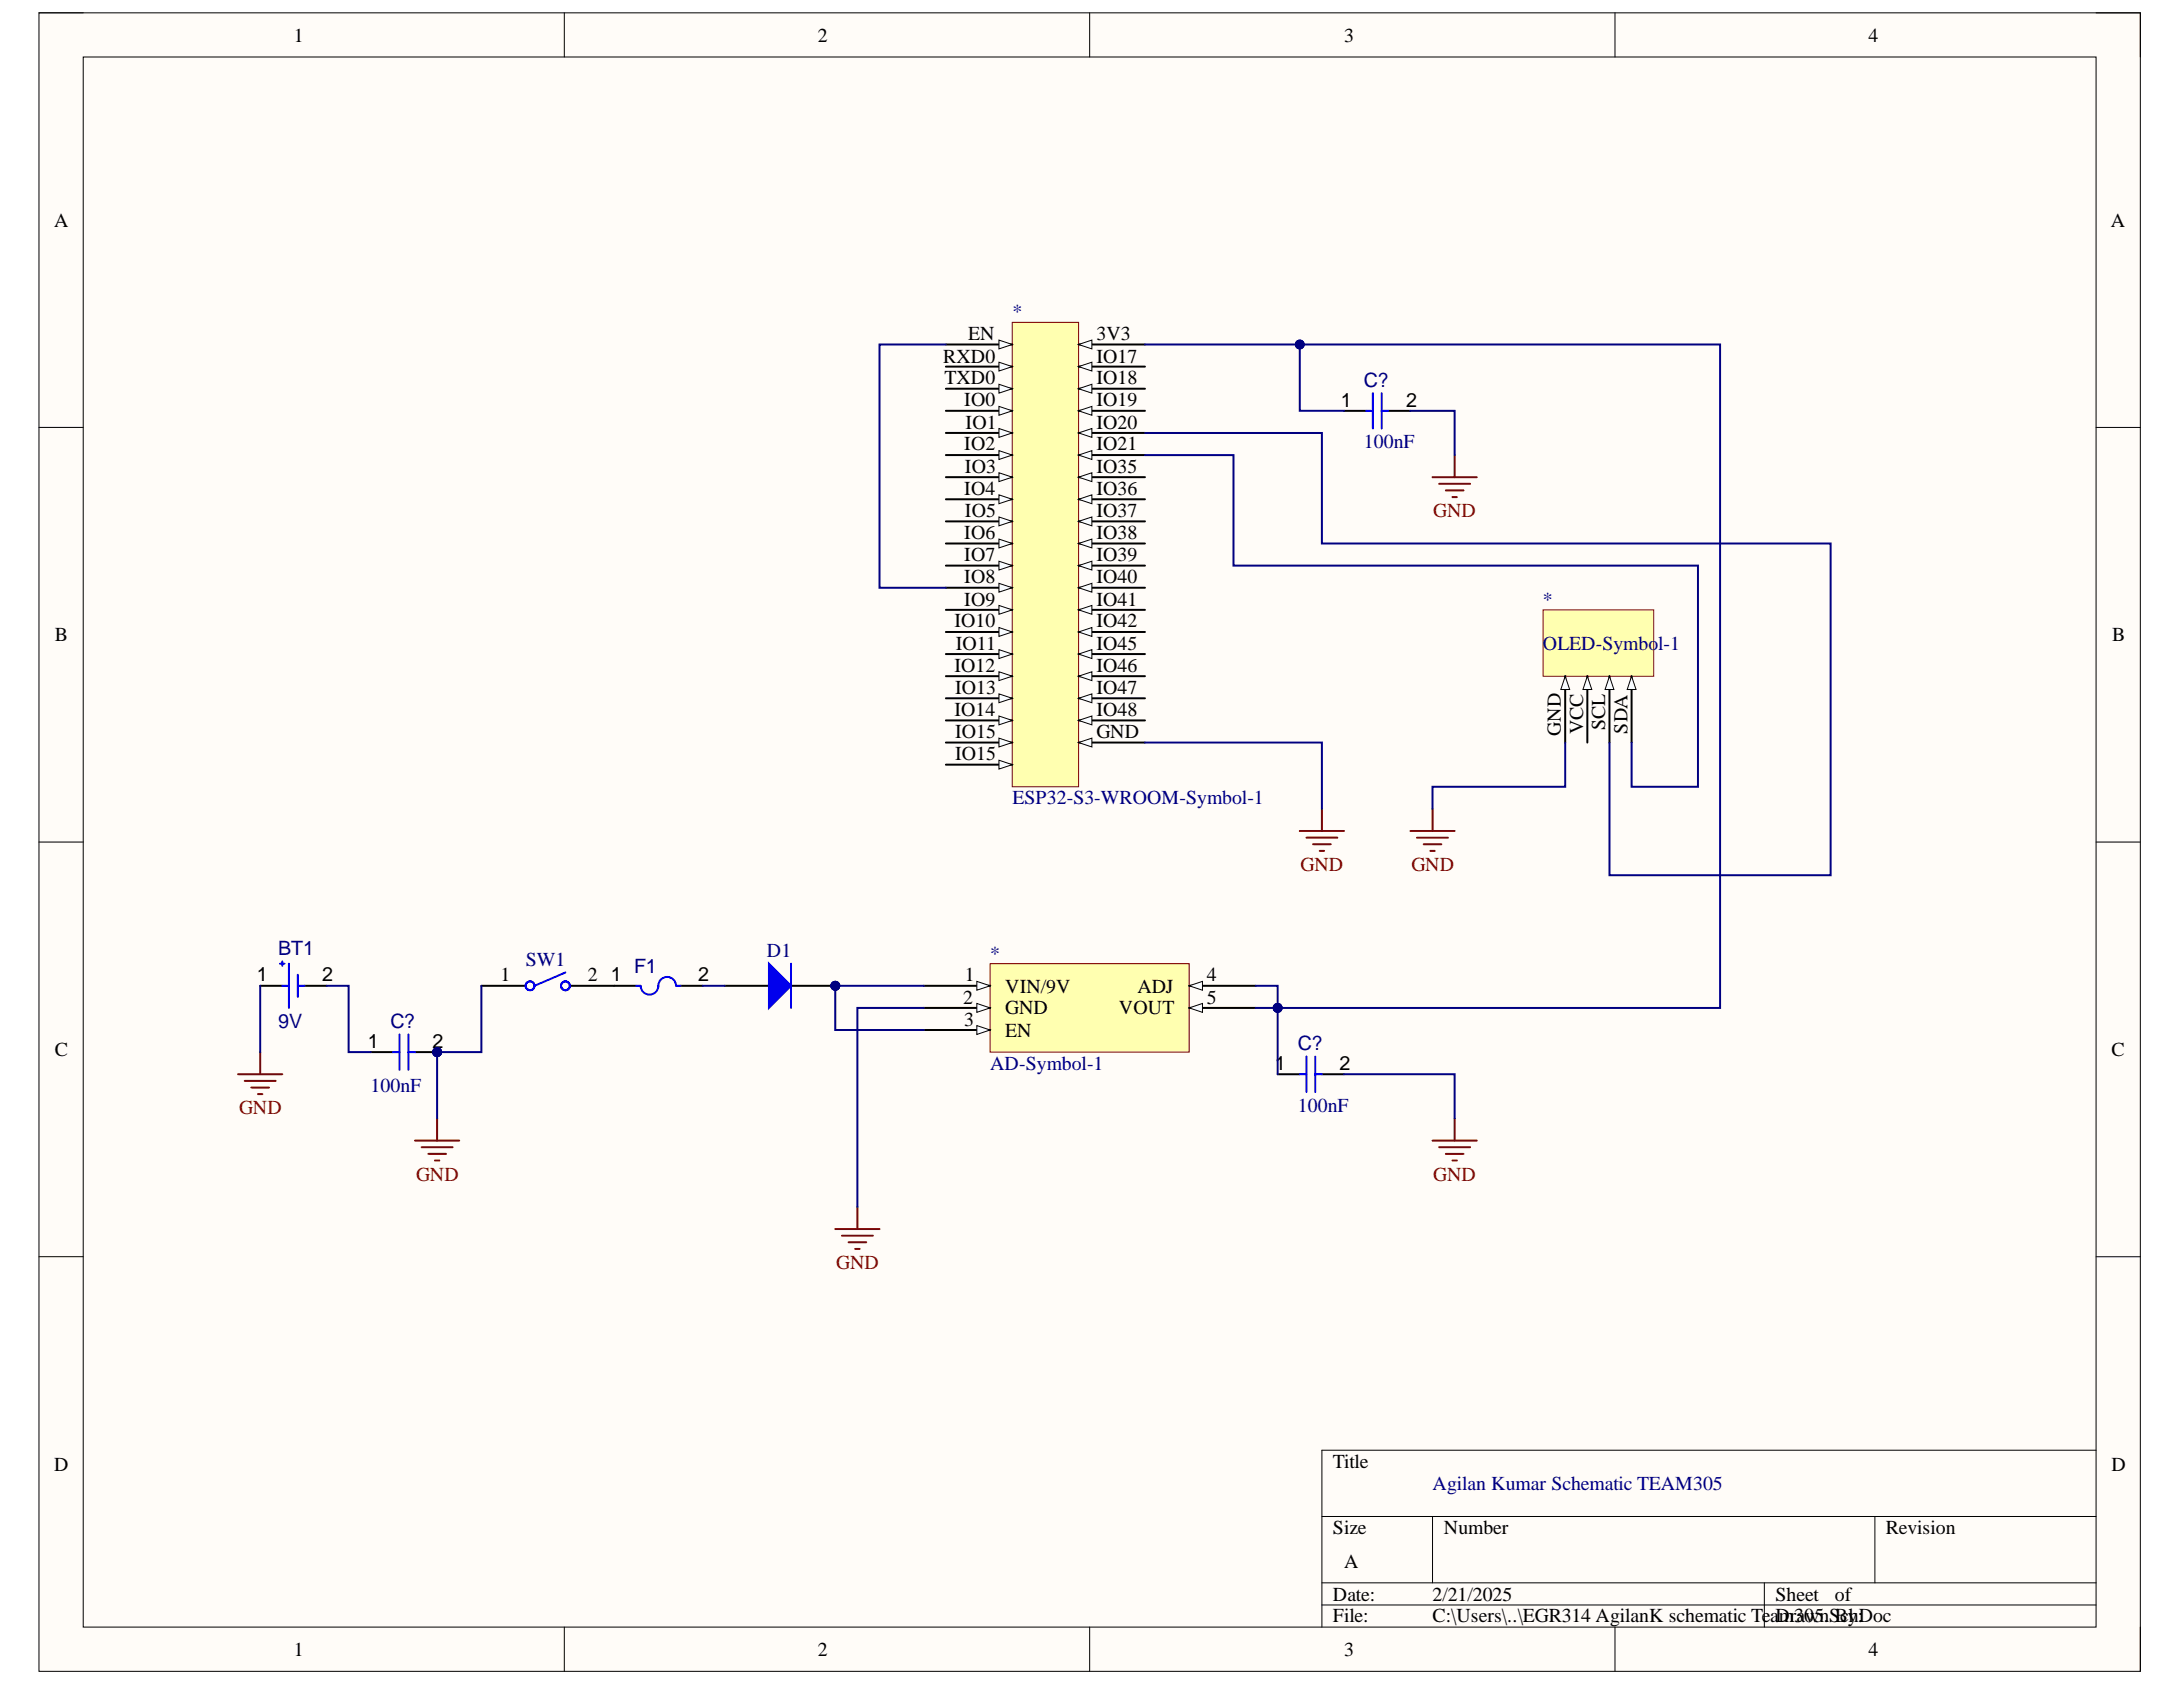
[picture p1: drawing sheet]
<svg xmlns="http://www.w3.org/2000/svg" width="279mm" height="216mm" viewBox="0 0 279 216" stroke-linecap="round" stroke-linejoin="round" font-family="sans-serif">
<defs><g id="words">
<g font-size="2.5">
<text x="37.6" y="5.3">1</text>
<text x="104.7" y="5.3">2</text>
<text x="172" y="5.3">3</text>
<text x="239.2" y="5.3">4</text>
<text x="6.9" y="29">A</text>
<text x="270.2" y="29">A</text>
<text x="120.7" y="46.4">RXD0</text>
<text x="123.9" y="43.5">EN</text>
<text x="140.3" y="43.5">3V3</text>
<text x="140.3" y="46.4">IO17</text>
<text x="120.9" y="49.2">TXD0</text>
<text x="123.4" y="52">IO0</text>
<text x="140.3" y="49.2">IO18</text>
<text x="140.3" y="52">IO19</text>
<text x="171.6" y="52.1">1</text>
<text x="180" y="52.1">2</text>
<text x="123.4" y="57.6">IO2</text>
<text x="123.6" y="54.9">IO1</text>
<text x="140.3" y="54.9">IO20</text>
<text x="140.3" y="57.6">IO21</text>
<text x="123.4" y="63.3">IO4</text>
<text x="123.5" y="60.5">IO3</text>
<text x="140.3" y="60.5">IO35</text>
<text x="140.3" y="63.3">IO36</text>
<text x="123.4" y="69">IO6</text>
<text x="123.4" y="71.8">IO7</text>
<text x="123.5" y="66.2">IO5</text>
<text x="140.3" y="66.2">IO37</text>
<text x="140.3" y="69">IO38</text>
<text x="140.3" y="71.8">IO39</text>
<text x="123.4" y="74.6">IO8</text>
<text x="123.4" y="77.5">IO9</text>
<text x="140.3" y="74.6">IO40</text>
<text x="140.3" y="77.5">IO41</text>
<text x="7" y="82.1">B</text>
<text x="122.2" y="80.3">IO10</text>
<text x="122.3" y="83.2">IO11</text>
<text x="140.3" y="80.3">IO42</text>
<text x="140.3" y="83.2">IO45</text>
<text x="270.3" y="82.1">B</text>
<text x="122.2" y="86">IO12</text>
<text x="122.2" y="88.8">IO13</text>
<text x="140.3" y="86">IO46</text>
<text x="140.3" y="88.8">IO47</text>
<text x="122.2" y="91.6">IO14</text>
<text x="122.2" y="94.5">IO15</text>
<text x="140.3" y="91.6">IO48</text>
<text x="140.3" y="94.5">GND</text>
<text x="199.8" y="94.2" transform="rotate(-90 199.8 94.2)">GND</text>
<text x="202.6" y="94" transform="rotate(-90 202.6 94)">VCC</text>
<text x="205.4" y="93.5" transform="rotate(-90 205.4 93.5)">SCL</text>
<text x="208.3" y="93.9" transform="rotate(-90 208.3 93.9)">SDA</text>
<text x="122.2" y="97.3">IO15</text>
<text x="32.9" y="125.6">1</text>
<text x="41.3" y="125.6">2</text>
<text x="64.1" y="125.6">1</text>
<text x="75.2" y="125.6">2</text>
<text x="78.2" y="125.6">1</text>
<text x="89.4" y="125.6">2</text>
<text x="123.5" y="125.6">1</text>
<text x="154.4" y="125.6">4</text>
<text x="123.3" y="128.5">2</text>
<text x="123.4" y="131.2">3</text>
<text x="128.7" y="127">VIN/9V</text>
<text x="128.7" y="129.8">GND</text>
<text x="143.2" y="129.8">VOUT</text>
<text x="145.6" y="127">ADJ</text>
<text x="154.4" y="128.5">5</text>
<text x="7" y="135.1">C</text>
<text x="47.1" y="134.1">1</text>
<text x="55.4" y="134.1">2</text>
<text x="128.7" y="132.7">EN</text>
<text x="163.2" y="136.9">1</text>
<text x="171.4" y="136.9">2</text>
<text x="270.3" y="135.1">C</text>
<text x="6.9" y="188.2">D</text>
<text x="170.6" y="187.9">Title</text>
<text x="270.3" y="188.2">D</text>
<text x="170.6" y="196.3">Size</text>
<text x="184.8" y="196.3">Number</text>
<text x="241.4" y="196.3">Revision</text>
<text x="172" y="200.6">A</text>
<text x="170.6" y="204.9">Date:</text>
<text x="170.6" y="207.6">File:</text>
<text x="183.4" y="204.9">2/21/2025</text>
<text x="183.4" y="207.6">C:\Users\..\EGR314 AgilanK schematic TeaDrawn chDoc</text>
<text x="227.2" y="204.9">Sheet</text>
<text x="227.7" y="207.6">m305.SBy:</text>
<text x="234.8" y="204.9">of</text>
<text x="37.6" y="212">1</text>
<text x="104.7" y="212">2</text>
<text x="172" y="212">3</text>
<text x="239.2" y="212">4</text>
</g>
<g font-size="2.5" fill="#000080">
<text x="129.6" y="40.7">*</text>
<text x="174.6" y="49.5">C?</text>
<text x="174.6" y="57.4">100nF</text>
<text x="197.5" y="77.5">*</text>
<text x="197.5" y="83.2">OLED-Symbol-1</text>
<text x="129.6" y="102.9">ESP32-S3-WROOM-Symbol-1</text>
<text x="35.6" y="122.2">BT1</text>
<text x="67.3" y="123.6">SW1</text>
<text x="81.2" y="124.5">F1</text>
<text x="98.1" y="122.5">D1</text>
<text x="126.7" y="122.8">*</text>
<text x="35.6" y="131.6">9V</text>
<text x="50" y="131.6">C?</text>
<text x="126.7" y="136.9">AD-Symbol-1</text>
<text x="166.1" y="134.4">C?</text>
<text x="47.4" y="139.8">100nF</text>
<text x="166.1" y="142.3">100nF</text>
<text x="183.4" y="190.7">Agilan Kumar Schematic TEAM305</text>
</g>
<g font-size="2.5" fill="#800000">
<text x="183.4" y="66.2">GND</text>
<text x="166.5" y="111.5">GND</text>
<text x="180.7" y="111.5">GND</text>
<text x="30.6" y="142.6">GND</text>
<text x="53.3" y="151.1">GND</text>
<text x="183.4" y="151.1">GND</text>
<text x="107" y="162.4">GND</text>
</g>
</g></defs>
<path d="M5 1.6h268.9v212.3h-268.9z" fill-rule="evenodd" fill="#fffcf8"/>
<path d="M5 1.6h268.9v212.3h-268.9z" fill="none" stroke="#000" stroke-width=".13"/>
<path d="M10.7 7.3h257.6v200.9h-257.6z" fill-rule="evenodd" fill="#fffcf8"/>
<g fill="none" stroke="#000" stroke-width=".13">
<path d="M5 1.6h5.7M10.7 7.3h257.6v200.9h-257.6zM72.2 1.6v5.7M139.5 1.6v5.7M206.7 1.6v5.7M268.3 1.6h5.6v5.7M5 54.7h5.7M268.3 54.7h5.6M5 107.8h5.7M268.3 107.8h5.6M5 160.8h5.7M268.3 160.8h5.6"/>
<path d="M169.2 194.1h99.1M183.3 194.1v8.5M240 194.1v8.5M268.3 185.6h-99.1v22.6M72.2 208.2v5.7M139.5 208.2v5.7M169.2 202.6h99.1M169.2 205.4h99.1M206.7 208.2v5.7M225.8 202.6v5.6M273.9 208.2v5.7"/>
</g>
<path d="M129.6 41.3h8.4v59.4h-8.4z" fill-rule="evenodd" fill="#ffffb0"/>
<path d="M129.6 41.3h8.4v59.4h-8.4z" fill="none" stroke="#800000" stroke-width=".13"/>
<path d="M121.1 44.1h8.5" fill="none" stroke="#000" stroke-width=".25"/>
<path d="M127.9 43.5l1.7 .6-1.7 .6z" fill="#f8fcff"/>
<path d="M127.9 43.5l1.7 .6-1.7 .6z" fill="none" stroke="#000" stroke-width=".13"/>
<path d="M121.1 46.9h8.5" fill="none" stroke="#000" stroke-width=".25"/>
<path d="M127.9 46.4l1.7 .5-1.7 .6z" fill="#f8fcff"/>
<path d="M127.9 46.4l1.7 .5-1.7 .6z" fill="none" stroke="#000" stroke-width=".13"/>
<path d="M121.1 49.7h8.5" fill="none" stroke="#000" stroke-width=".25"/>
<path d="M127.9 49.2l1.7 .5-1.7 .6z" fill="#f8fcff"/>
<path d="M127.9 49.2l1.7 .5-1.7 .6z" fill="none" stroke="#000" stroke-width=".13"/>
<path d="M121.1 52.6h8.5" fill="none" stroke="#000" stroke-width=".25"/>
<path d="M127.9 52l1.7 .6-1.7 .5z" fill="#f8fcff"/>
<path d="M127.9 52l1.7 .6-1.7 .5z" fill="none" stroke="#000" stroke-width=".13"/>
<path d="M121.1 55.4h8.5" fill="none" stroke="#000" stroke-width=".25"/>
<path d="M127.9 54.8l1.7 .6-1.7 .6z" fill="#f8fcff"/>
<path d="M127.9 54.8l1.7 .6-1.7 .6z" fill="none" stroke="#000" stroke-width=".13"/>
<path d="M121.1 58.2h8.5" fill="none" stroke="#000" stroke-width=".25"/>
<path d="M127.9 57.7l1.7 .5-1.7 .6z" fill="#f8fcff"/>
<path d="M127.9 57.7l1.7 .5-1.7 .6z" fill="none" stroke="#000" stroke-width=".13"/>
<path d="M121.1 61.1h8.5" fill="none" stroke="#000" stroke-width=".25"/>
<path d="M127.9 60.5l1.7 .6-1.7 .5z" fill="#f8fcff"/>
<path d="M127.9 60.5l1.7 .6-1.7 .5z" fill="none" stroke="#000" stroke-width=".13"/>
<path d="M121.1 63.9h8.5" fill="none" stroke="#000" stroke-width=".25"/>
<path d="M127.9 63.3l1.7 .6-1.7 .6z" fill="#f8fcff"/>
<path d="M127.9 63.3l1.7 .6-1.7 .6z" fill="none" stroke="#000" stroke-width=".13"/>
<path d="M121.1 66.7h8.5" fill="none" stroke="#000" stroke-width=".25"/>
<path d="M127.9 66.2l1.7 .5-1.7 .6z" fill="#f8fcff"/>
<path d="M127.9 66.2l1.7 .5-1.7 .6z" fill="none" stroke="#000" stroke-width=".13"/>
<path d="M121.1 69.6h8.5" fill="none" stroke="#000" stroke-width=".25"/>
<path d="M127.9 69l1.7 .6-1.7 .5z" fill="#f8fcff"/>
<path d="M127.9 69l1.7 .6-1.7 .5z" fill="none" stroke="#000" stroke-width=".13"/>
<path d="M121.1 72.4h8.5" fill="none" stroke="#000" stroke-width=".25"/>
<path d="M127.9 71.8l1.7 .6-1.7 .6z" fill="#f8fcff"/>
<path d="M127.9 71.8l1.7 .6-1.7 .6z" fill="none" stroke="#000" stroke-width=".13"/>
<path d="M121.1 75.2h8.5" fill="none" stroke="#000" stroke-width=".25"/>
<path d="M127.9 74.7l1.7 .5-1.7 .6z" fill="#f8fcff"/>
<path d="M127.9 74.7l1.7 .5-1.7 .6z" fill="none" stroke="#000" stroke-width=".13"/>
<path d="M121.1 78h8.5" fill="none" stroke="#000" stroke-width=".25"/>
<path d="M127.9 77.5l1.7 .5-1.7 .6z" fill="#f8fcff"/>
<path d="M127.9 77.5l1.7 .5-1.7 .6z" fill="none" stroke="#000" stroke-width=".13"/>
<path d="M121.1 80.9h8.5" fill="none" stroke="#000" stroke-width=".25"/>
<path d="M127.9 80.3l1.7 .6-1.7 .5z" fill="#f8fcff"/>
<path d="M127.9 80.3l1.7 .6-1.7 .5z" fill="none" stroke="#000" stroke-width=".13"/>
<path d="M121.1 83.7h8.5" fill="none" stroke="#000" stroke-width=".25"/>
<path d="M127.9 83.1l1.7 .6-1.7 .6z" fill="#f8fcff"/>
<path d="M127.9 83.1l1.7 .6-1.7 .6z" fill="none" stroke="#000" stroke-width=".13"/>
<path d="M121.1 86.5h8.5" fill="none" stroke="#000" stroke-width=".25"/>
<path d="M127.9 86l1.7 .5-1.7 .6z" fill="#f8fcff"/>
<path d="M127.9 86l1.7 .5-1.7 .6z" fill="none" stroke="#000" stroke-width=".13"/>
<path d="M121.1 89.4h8.5" fill="none" stroke="#000" stroke-width=".25"/>
<path d="M127.9 88.8l1.7 .6-1.7 .5z" fill="#f8fcff"/>
<path d="M127.9 88.8l1.7 .6-1.7 .5z" fill="none" stroke="#000" stroke-width=".13"/>
<path d="M121.1 92.2h8.5" fill="none" stroke="#000" stroke-width=".25"/>
<path d="M127.9 91.6l1.7 .6-1.7 .6z" fill="#f8fcff"/>
<path d="M127.9 91.6l1.7 .6-1.7 .6z" fill="none" stroke="#000" stroke-width=".13"/>
<path d="M121.1 95h8.5" fill="none" stroke="#000" stroke-width=".25"/>
<path d="M127.9 94.5l1.7 .5-1.7 .6z" fill="#f8fcff"/>
<path d="M127.9 94.5l1.7 .5-1.7 .6z" fill="none" stroke="#000" stroke-width=".13"/>
<path d="M121.1 97.9h8.5" fill="none" stroke="#000" stroke-width=".25"/>
<path d="M127.9 97.3l1.7 .6-1.7 .5z" fill="#f8fcff"/>
<path d="M127.9 97.3l1.7 .6-1.7 .5z" fill="none" stroke="#000" stroke-width=".13"/>
<path d="M138 44.1h8.5" fill="none" stroke="#000" stroke-width=".25"/>
<path d="M138 44.1l1.7-.6v1.2z" fill="#f8fcff"/>
<path d="M138 44.1l1.7-.6v1.2z" fill="none" stroke="#000" stroke-width=".13"/>
<path d="M138 46.9h8.5" fill="none" stroke="#000" stroke-width=".25"/>
<path d="M138 46.9l1.7-.5v1.1z" fill="#f8fcff"/>
<path d="M138 46.9l1.7-.5v1.1z" fill="none" stroke="#000" stroke-width=".13"/>
<path d="M138 49.7h8.5" fill="none" stroke="#000" stroke-width=".25"/>
<path d="M138 49.7l1.7-.5v1.1z" fill="#f8fcff"/>
<path d="M138 49.7l1.7-.5v1.1z" fill="none" stroke="#000" stroke-width=".13"/>
<path d="M138 52.6h8.5" fill="none" stroke="#000" stroke-width=".25"/>
<path d="M138 52.6l1.7-.6v1.1z" fill="#f8fcff"/>
<path d="M138 52.6l1.7-.6v1.1z" fill="none" stroke="#000" stroke-width=".13"/>
<path d="M138 55.4h8.5" fill="none" stroke="#000" stroke-width=".25"/>
<path d="M138 55.4l1.7-.6v1.2z" fill="#f8fcff"/>
<path d="M138 55.4l1.7-.6v1.2z" fill="none" stroke="#000" stroke-width=".13"/>
<path d="M138 58.2h8.5" fill="none" stroke="#000" stroke-width=".25"/>
<path d="M138 58.2l1.7-.5v1.1z" fill="#f8fcff"/>
<path d="M138 58.2l1.7-.5v1.1z" fill="none" stroke="#000" stroke-width=".13"/>
<path d="M138 61.1h8.5" fill="none" stroke="#000" stroke-width=".25"/>
<path d="M138 61.1l1.7-.6v1.1z" fill="#f8fcff"/>
<path d="M138 61.1l1.7-.6v1.1z" fill="none" stroke="#000" stroke-width=".13"/>
<path d="M138 63.9h8.5" fill="none" stroke="#000" stroke-width=".25"/>
<path d="M138 63.9l1.7-.6v1.2z" fill="#f8fcff"/>
<path d="M138 63.9l1.7-.6v1.2z" fill="none" stroke="#000" stroke-width=".13"/>
<path d="M138 66.7h8.5" fill="none" stroke="#000" stroke-width=".25"/>
<path d="M138 66.7l1.7-.5v1.1z" fill="#f8fcff"/>
<path d="M138 66.7l1.7-.5v1.1z" fill="none" stroke="#000" stroke-width=".13"/>
<path d="M138 69.6h8.5" fill="none" stroke="#000" stroke-width=".25"/>
<path d="M138 69.6l1.7-.6v1.1z" fill="#f8fcff"/>
<path d="M138 69.6l1.7-.6v1.1z" fill="none" stroke="#000" stroke-width=".13"/>
<path d="M138 72.4h8.5" fill="none" stroke="#000" stroke-width=".25"/>
<path d="M138 72.4l1.7-.6v1.2z" fill="#f8fcff"/>
<path d="M138 72.4l1.7-.6v1.2z" fill="none" stroke="#000" stroke-width=".13"/>
<path d="M138 75.2h8.5" fill="none" stroke="#000" stroke-width=".25"/>
<path d="M138 75.2l1.7-.5v1.1z" fill="#f8fcff"/>
<path d="M138 75.2l1.7-.5v1.1z" fill="none" stroke="#000" stroke-width=".13"/>
<path d="M138 78h8.5" fill="none" stroke="#000" stroke-width=".25"/>
<path d="M138 78l1.7-.5v1.1z" fill="#f8fcff"/>
<path d="M138 78l1.7-.5v1.1z" fill="none" stroke="#000" stroke-width=".13"/>
<path d="M138 80.9h8.5" fill="none" stroke="#000" stroke-width=".25"/>
<path d="M138 80.9l1.7-.6v1.1z" fill="#f8fcff"/>
<path d="M138 80.9l1.7-.6v1.1z" fill="none" stroke="#000" stroke-width=".13"/>
<path d="M138 83.7h8.5" fill="none" stroke="#000" stroke-width=".25"/>
<path d="M138 83.7l1.7-.6v1.2z" fill="#f8fcff"/>
<path d="M138 83.7l1.7-.6v1.2z" fill="none" stroke="#000" stroke-width=".13"/>
<path d="M138 86.5h8.5" fill="none" stroke="#000" stroke-width=".25"/>
<path d="M138 86.5l1.7-.5v1.1z" fill="#f8fcff"/>
<path d="M138 86.5l1.7-.5v1.1z" fill="none" stroke="#000" stroke-width=".13"/>
<path d="M138 89.4h8.5" fill="none" stroke="#000" stroke-width=".25"/>
<path d="M138 89.4l1.7-.6v1.1z" fill="#f8fcff"/>
<path d="M138 89.4l1.7-.6v1.1z" fill="none" stroke="#000" stroke-width=".13"/>
<path d="M138 92.2h8.5" fill="none" stroke="#000" stroke-width=".25"/>
<path d="M138 92.2l1.7-.6v1.2z" fill="#f8fcff"/>
<path d="M138 92.2l1.7-.6v1.2z" fill="none" stroke="#000" stroke-width=".13"/>
<path d="M138 95h8.5" fill="none" stroke="#000" stroke-width=".25"/>
<path d="M138 95l1.7-.5v1.1z" fill="#f8fcff"/>
<path d="M138 95l1.7-.5v1.1z" fill="none" stroke="#000" stroke-width=".13"/>
<path d="M197.5 78h14.2v8.5h-14.2z" fill-rule="evenodd" fill="#ffffb0"/>
<path d="M197.5 78h14.2v8.5h-14.2z" fill="none" stroke="#800000" stroke-width=".13"/>
<path d="M200.3 86.5v8.5" fill="none" stroke="#000" stroke-width=".25"/>
<path d="M200.3 86.5l.6 1.7h-1.1z" fill="#f8fcff"/>
<path d="M200.3 86.5l.6 1.7h-1.1z" fill="none" stroke="#000" stroke-width=".13"/>
<path d="M203.2 86.5v8.5" fill="none" stroke="#000" stroke-width=".25"/>
<path d="M203.2 86.5l.5 1.7h-1.1z" fill="#f8fcff"/>
<path d="M203.2 86.5l.5 1.7h-1.1z" fill="none" stroke="#000" stroke-width=".13"/>
<path d="M206 86.5v8.5" fill="none" stroke="#000" stroke-width=".25"/>
<path d="M206 86.5l.6 1.7h-1.2z" fill="#f8fcff"/>
<path d="M206 86.5l.6 1.7h-1.2z" fill="none" stroke="#000" stroke-width=".13"/>
<path d="M208.8 86.5v8.5" fill="none" stroke="#000" stroke-width=".25"/>
<path d="M208.8 86.5l.6 1.7h-1.1z" fill="#f8fcff"/>
<path d="M208.8 86.5l.6 1.7h-1.1z" fill="none" stroke="#000" stroke-width=".13"/>
<path d="M172 52.6h2.9M177.7 52.6h2.8" fill="none" stroke="#000" stroke-width=".25"/>
<path d="M174.9 52.6h.8M175.7 50.3v4.5M176.8 50.3v4.5M176.8 52.6h.9" fill="none" stroke="#00f" stroke-width=".25"/>
<circle cx="55.9" cy="134.6" r=".57" fill="#000080"/>
<circle cx="55.9" cy="134.6" r=".57" fill="none" stroke="#000080" stroke-width=".13"/>
<path d="M47.5 134.6h2.8M53.1 134.6h2.8" fill="none" stroke="#000" stroke-width=".25"/>
<circle cx="55.9" cy="134.6" r=".57" fill="#000080"/>
<circle cx="55.9" cy="134.6" r=".57" fill="none" stroke="#000080" stroke-width=".13"/>
<g fill="none" stroke="#00f" stroke-width=".25">
<path d="M35.8 123.3h.6M36.1 126.2h.9M36.1 123v.6M37 123.3v5.7M38.1 124.7v2.9M38.1 126.2h.9M50.3 134.6h.8M51.1 132.4v4.5M52.3 132.4v4.5M52.3 134.6h.8M72.4 124.5l-4 1.7M81.4 126.2h.6a1.13 1.13 0 0 0 1.1 1.1 1.13 1.13 0 0 0 1.2-1.1 1.13 1.13 0 0 1 1.1-1.2 1.13 1.13 0 0 1 1.1 1.2h.6"/>
<path d="M166.4 137.5h.8M167.2 135.2v4.5M168.3 135.2v4.5M168.3 137.5h.9"/>
<circle cx="67.8" cy="126.2" r=".57"/>
<circle cx="72.4" cy="126.2" r=".57"/>
</g>
<path d="M33.3 126.2h2.8M39 126.2h2.8M61.6 126.2h5.7M72.9 126.2h8.5M87.1 126.2h2.8M163.5 137.5h2.9M169.2 137.5h2.8" fill="none" stroke="#000" stroke-width=".25"/>
<path d="M30.5 137.5h5.6M31.3 138.3h4M32.2 139.2h2.2M33.3 134.6v2.9M33 140h.6M53.1 146h5.7M54 146.8h3.9M54.8 147.7h2.3M55.7 148.5h.5M55.9 143.1v2.9" fill="none" stroke="#800000" stroke-width=".25"/>
<circle cx="106.9" cy="126.2" r=".57" fill="#000080"/>
<circle cx="106.9" cy="126.2" r=".57" fill="none" stroke="#000080" stroke-width=".13"/>
<path d="M92.8 126.2h5.6M101.2 126.2h5.7" fill="none" stroke="#000" stroke-width=".25"/>
<circle cx="106.9" cy="126.2" r=".57" fill="#000080"/>
<circle cx="106.9" cy="126.2" r=".57" fill="none" stroke="#000080" stroke-width=".13"/>
<path d="M98.4 123.3l2.8 2.9-2.8 2.8z" fill="#00f"/>
<path d="M98.4 123.3l2.8 2.9-2.8 2.8zM101.2 123.3v5.7" fill="none" stroke="#00f" stroke-width=".25"/>
<path d="M126.7 123.3h25.5v11.3h-25.5z" fill-rule="evenodd" fill="#ffffb0"/>
<path d="M126.7 123.3h25.5v11.3h-25.5z" fill="none" stroke="#800000" stroke-width=".13"/>
<path d="M118.2 126.2h8.5" fill="none" stroke="#000" stroke-width=".25"/>
<path d="M125 125.6l1.7 .6-1.7 .5z" fill="#f8fcff"/>
<path d="M125 125.6l1.7 .6-1.7 .5z" fill="none" stroke="#000" stroke-width=".13"/>
<path d="M118.2 129h8.5" fill="none" stroke="#000" stroke-width=".25"/>
<path d="M125 128.4l1.7 .6-1.7 .6z" fill="#f8fcff"/>
<path d="M125 128.4l1.7 .6-1.7 .6z" fill="none" stroke="#000" stroke-width=".13"/>
<path d="M118.2 131.8h8.5" fill="none" stroke="#000" stroke-width=".25"/>
<path d="M125 131.3l1.7 .5-1.7 .6z" fill="#f8fcff"/>
<path d="M125 131.3l1.7 .5-1.7 .6z" fill="none" stroke="#000" stroke-width=".13"/>
<path d="M152.2 126.2h8.5" fill="none" stroke="#000" stroke-width=".25"/>
<path d="M152.2 126.2l1.7-.6v1.1z" fill="#f8fcff"/>
<path d="M152.2 126.2l1.7-.6v1.1z" fill="none" stroke="#000" stroke-width=".13"/>
<path d="M152.2 129h8.5" fill="none" stroke="#000" stroke-width=".25"/>
<path d="M152.2 129l1.7-.6v1.2z" fill="#f8fcff"/>
<path d="M152.2 129l1.7-.6v1.2z" fill="none" stroke="#000" stroke-width=".13"/>
<g fill="none" stroke="#800000" stroke-width=".25">
<path d="M186.2 58.2v2.9M183.3 61.1h5.7M184.2 61.9h4M185 62.8h2.3M185.9 63.6h.6M166.4 106.3h5.6M167.2 107.2h4M168.1 108h2.2M168.9 108.9h.6M169.2 103.5v2.8M180.5 106.3h5.7M181.4 107.2h3.9"/>
<path d="M182.2 108h2.3M183.1 108.9h.5M183.3 103.5v2.8M106.9 157.3h5.7M107.8 158.1h3.9M108.6 159h2.3M109.5 159.8h.5M109.7 154.5v2.8M183.3 146h5.7M184.2 146.8h4M185 147.7h2.3M185.9 148.5h.6"/>
<path d="M186.2 143.1v2.9"/>
</g>
<path d="M33.3 126.2v8.4M41.8 126.2h2.8v8.4h2.9M61.6 126.2v8.4h-5.7" fill="none" stroke="#000080" stroke-width=".25"/>
<circle cx="55.9" cy="134.6" r=".57" fill="#000080"/>
<circle cx="55.9" cy="134.6" r=".57" fill="none" stroke="#000080" stroke-width=".13"/>
<path d="M55.9 134.6v8.5" fill="none" stroke="#000080" stroke-width=".25"/>
<circle cx="55.9" cy="134.6" r=".57" fill="#000080"/>
<circle cx="55.9" cy="134.6" r=".57" fill="none" stroke="#000080" stroke-width=".13"/>
<path d="M89.9 126.2h2.9M106.9 126.2h11.3" fill="none" stroke="#000080" stroke-width=".25"/>
<circle cx="106.9" cy="126.2" r=".57" fill="#000080"/>
<circle cx="106.9" cy="126.2" r=".57" fill="none" stroke="#000080" stroke-width=".13"/>
<path d="M106.9 126.2v5.6h11.3M118.2 129h-8.5v25.5" fill="none" stroke="#000080" stroke-width=".25"/>
<circle cx="106.9" cy="126.2" r=".57" fill="#000080"/>
<circle cx="106.9" cy="126.2" r=".57" fill="none" stroke="#000080" stroke-width=".13"/>
<path d="M146.5 44.1h73.7v84.9h-56.7" fill="none" stroke="#000080" stroke-width=".25"/>
<circle cx="163.5" cy="129" r=".57" fill="#000080"/>
<circle cx="163.5" cy="129" r=".57" fill="none" stroke="#000080" stroke-width=".13"/>
<circle cx="166.4" cy="44.1" r=".57" fill="#000080"/>
<circle cx="166.4" cy="44.1" r=".57" fill="none" stroke="#000080" stroke-width=".13"/>
<path d="M160.7 129h2.8v8.5" fill="none" stroke="#000080" stroke-width=".25"/>
<circle cx="163.5" cy="129" r=".57" fill="#000080"/>
<circle cx="163.5" cy="129" r=".57" fill="none" stroke="#000080" stroke-width=".13"/>
<path d="M166.4 44.1v8.5h5.6M172 137.5h14.2v5.6" fill="none" stroke="#000080" stroke-width=".25"/>
<circle cx="166.4" cy="44.1" r=".57" fill="#000080"/>
<circle cx="166.4" cy="44.1" r=".57" fill="none" stroke="#000080" stroke-width=".13"/>
<path d="M180.5 52.6h5.7v5.6M160.7 126.2h2.8v2.8" fill="none" stroke="#000080" stroke-width=".25"/>
<circle cx="163.5" cy="129" r=".57" fill="#000080"/>
<circle cx="163.5" cy="129" r=".57" fill="none" stroke="#000080" stroke-width=".13"/>
<path d="M121.1 44.1h-8.5v31.1h8.5M146.5 58.2h11.4v14.2h59.4v28.3h-8.5v-5.7M146.5 55.4h22.7v14.2h65.1v42.4h-28.3v-17M146.5 95h22.7v8.5M200.3 95v5.7h-17v2.8" fill="none" stroke="#000080" stroke-width=".25"/>
<use href="#words"/>
</svg>
